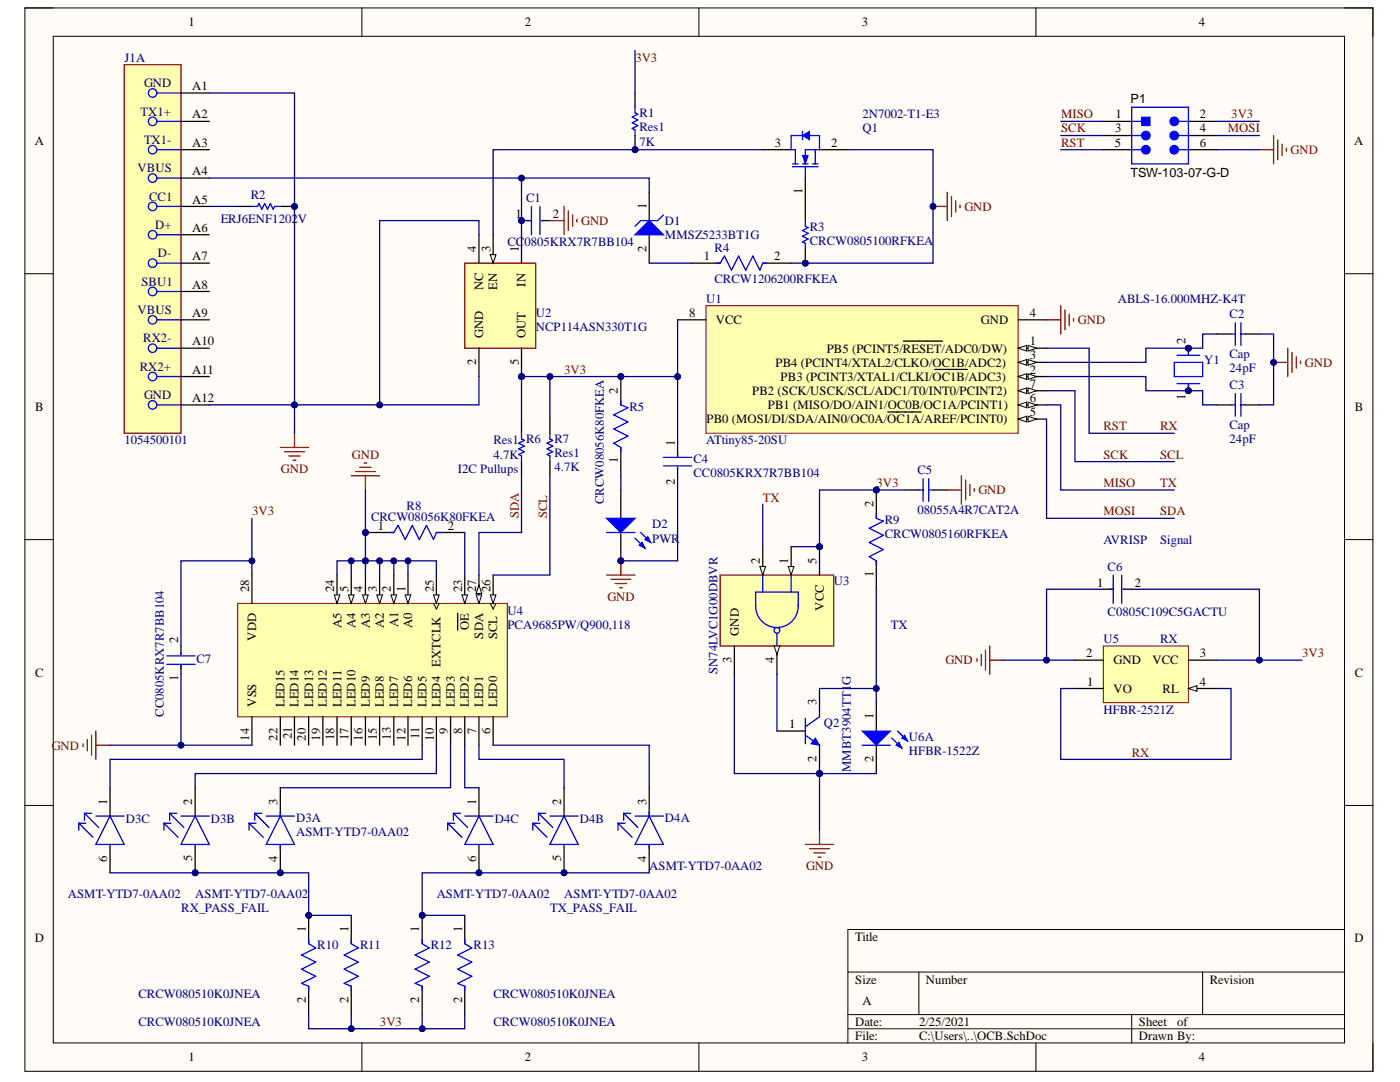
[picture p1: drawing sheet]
<svg xmlns="http://www.w3.org/2000/svg" width="279mm" height="216mm" viewBox="0 0 279 216" stroke-linecap="round" stroke-linejoin="round" font-family="sans-serif">
<defs><g id="words">
<g font-size="2.5">
<text x="37.6" y="5.2">1</text>
<text x="104.7" y="5.2">2</text>
<text x="172" y="5.2">3</text>
<text x="239.2" y="5.2">4</text>
<text x="38.4" y="18">A1</text>
<text x="38.4" y="23.6">A2</text>
<text x="222.7" y="23.6">1</text>
<text x="225.6" y="20.5">P1</text>
<text x="239.5" y="23.6">2</text>
<text x="6.9" y="29">A</text>
<text x="38.4" y="29.3">A3</text>
<text x="154.6" y="29.3">3</text>
<text x="165.8" y="29.3">2</text>
<text x="222.5" y="29.3">5</text>
<text x="222.6" y="26.4">3</text>
<text x="239.5" y="26.4">4</text>
<text x="239.5" y="29.3">6</text>
<text x="270.2" y="29">A</text>
<text x="38.4" y="35">A4</text>
<text x="225.6" y="35.3">TSW-103-07-G-D</text>
<text x="38.4" y="40.6">A5</text>
<text x="129" y="41.7" transform="rotate(-90 129 41.7)">1</text>
<text x="160.2" y="38.8" transform="rotate(-90 160.2 38.8)">1</text>
<text x="38.4" y="46.3">A6</text>
<text x="102.9" y="43.4">1</text>
<text x="110.3" y="43.4">2</text>
<text x="38.4" y="51.9">A7</text>
<text x="95" y="50.2" transform="rotate(-90 95 50.2)">4</text>
<text x="97.9" y="50.2" transform="rotate(-90 97.9 50.2)">3</text>
<text x="103.5" y="50.2" transform="rotate(-90 103.5 50.2)">1</text>
<text x="129" y="50.2" transform="rotate(-90 129 50.2)">2</text>
<text x="140.5" y="51.9">1</text>
<text x="154.5" y="51.9">2</text>
<text x="38.4" y="57.6">A8</text>
<text x="96.4" y="57.9" transform="rotate(-90 96.4 57.9)">NC</text>
<text x="99.2" y="57.8" transform="rotate(-90 99.2 57.8)">EN</text>
<text x="104.9" y="57.2" transform="rotate(-90 104.9 57.2)">IN</text>
<text x="38.4" y="63.3">A9</text>
<text x="137.5" y="63.3">8</text>
<text x="142.9" y="64.7">VCC</text>
<text x="195.8" y="64.7">GND</text>
<text x="205.5" y="63.3">4</text>
<text x="38.4" y="68.9">A10</text>
<text x="96.4" y="67.5" transform="rotate(-90 96.4 67.5)">GND</text>
<text x="104.9" y="67.5" transform="rotate(-90 104.9 67.5)">OUT</text>
<text x="165" y="70.3">PB5 (PCINT5/RESET/ADC0/DW)</text>
<text x="205.5" y="68.9">1</text>
<text x="205.5" y="71.7">3</text>
<text x="236.6" y="68.7" transform="rotate(-90 236.6 68.7)">2</text>
<text x="38.4" y="74.6">A11</text>
<text x="95" y="72.9" transform="rotate(-90 95 72.9)">2</text>
<text x="103.5" y="72.9" transform="rotate(-90 103.5 72.9)">5</text>
<text x="154.8" y="73.1">PB4 (PCINT4/XTAL2/CLKO/OC1B/ADC2)</text>
<text x="155.8" y="76">PB3 (PCINT3/XTAL1/CLKI/OC1B/ADC3)</text>
<text x="205.5" y="74.6">2</text>
<text x="205.5" y="77.4">7</text>
<text x="7" y="82">B</text>
<text x="38.4" y="80.2">A12</text>
<text x="123.3" y="78.5" transform="rotate(-90 123.3 78.5)">2</text>
<text x="150.1" y="78.8">PB2 (SCK/USCK/SCL/ADC1/T0/INT0/PCINT2)</text>
<text x="153.3" y="81.7">PB1 (MISO/DO/AIN1/OC0B/OC1A/PCINT1)</text>
<text x="205.5" y="83">5</text>
<text x="205.5" y="80.2">6</text>
<text x="236.6" y="79.8" transform="rotate(-90 236.6 79.8)">1</text>
<text x="270.4" y="82">B</text>
<text x="134.7" y="89" transform="rotate(-90 134.7 89)">1</text>
<text x="141" y="84.4">PB0 (MOSI/DI/SDA/AIN0/OC0A/OC1A/AREF/PCINT0)</text>
<text x="123.3" y="92.5" transform="rotate(-90 123.3 92.5)">1</text>
<text x="134.7" y="96.7" transform="rotate(-90 134.7 96.7)">2</text>
<text x="174.3" y="101.2" transform="rotate(-90 174.3 101.2)">2</text>
<text x="75.4" y="105.7">1</text>
<text x="89.3" y="105.7">2</text>
<text x="151.6" y="112.5" transform="rotate(-90 151.6 112.5)">2</text>
<text x="157.3" y="112.5" transform="rotate(-90 157.3 112.5)">1</text>
<text x="163" y="112.5" transform="rotate(-90 163 112.5)">5</text>
<text x="49.7" y="118.1" transform="rotate(-90 49.7 118.1)">28</text>
<text x="66.7" y="118.1" transform="rotate(-90 66.7 118.1)">24</text>
<text x="69.6" y="118.1" transform="rotate(-90 69.6 118.1)">5</text>
<text x="72.4" y="118.1" transform="rotate(-90 72.4 118.1)">4</text>
<text x="75.2" y="118.1" transform="rotate(-90 75.2 118.1)">3</text>
<text x="78" y="118.1" transform="rotate(-90 78 118.1)">2</text>
<text x="80.9" y="118.1" transform="rotate(-90 80.9 118.1)">1</text>
<text x="86.6" y="118.1" transform="rotate(-90 86.6 118.1)">25</text>
<text x="92.2" y="118.1" transform="rotate(-90 92.2 118.1)">23</text>
<text x="95" y="118.1" transform="rotate(-90 95 118.1)">27</text>
<text x="97.9" y="118.1" transform="rotate(-90 97.9 118.1)">26</text>
<text x="174.3" y="115.1" transform="rotate(-90 174.3 115.1)">1</text>
<text x="218.9" y="117">1</text>
<text x="226.5" y="117">2</text>
<text x="68.1" y="125.3" transform="rotate(-90 68.1 125.3)">A5</text>
<text x="70.9" y="125.4" transform="rotate(-90 70.9 125.4)">A4</text>
<text x="73.8" y="125.3" transform="rotate(-90 73.8 125.3)">A3</text>
<text x="76.6" y="125.4" transform="rotate(-90 76.6 125.4)">A2</text>
<text x="79.5" y="125.1" transform="rotate(-90 79.5 125.1)">A1</text>
<text x="82.2" y="125.4" transform="rotate(-90 82.2 125.4)">A0</text>
<text x="93.6" y="125.7" transform="rotate(-90 93.6 125.7)">OE</text>
<text x="164.4" y="121.9" transform="rotate(-90 164.4 121.9)">VCC</text>
<text x="35.6" y="128.4" transform="rotate(-90 35.6 128.4)">2</text>
<text x="51.1" y="127.9" transform="rotate(-90 51.1 127.9)">VDD</text>
<text x="96.4" y="127.4" transform="rotate(-90 96.4 127.4)">SDA</text>
<text x="99.2" y="127.6" transform="rotate(-90 99.2 127.6)">SCL</text>
<text x="147.4" y="126.9" transform="rotate(-90 147.4 126.9)">GND</text>
<text x="216.7" y="131.1">2</text>
<text x="239.5" y="131.1">3</text>
<text x="7" y="135">C</text>
<text x="35.6" y="135.8" transform="rotate(-90 35.6 135.8)">1</text>
<text x="87.9" y="133" transform="rotate(-90 87.9 133)">EXTCLK</text>
<text x="146" y="132.2" transform="rotate(-90 146 132.2)">3</text>
<text x="154.5" y="132.3" transform="rotate(-90 154.5 132.3)">4</text>
<text x="217" y="136.8">1</text>
<text x="222.2" y="132.6">GND</text>
<text x="230" y="132.6">VCC</text>
<text x="239.5" y="136.8">4</text>
<text x="270.4" y="135">C</text>
<text x="51.1" y="141" transform="rotate(-90 51.1 141)">VSS</text>
<text x="56.8" y="141" transform="rotate(-90 56.8 141)">LED15</text>
<text x="59.6" y="141" transform="rotate(-90 59.6 141)">LED14</text>
<text x="62.5" y="141" transform="rotate(-90 62.5 141)">LED13</text>
<text x="65.3" y="141" transform="rotate(-90 65.3 141)">LED12</text>
<text x="68.1" y="141" transform="rotate(-90 68.1 141)">LED11</text>
<text x="70.9" y="141" transform="rotate(-90 70.9 141)">LED10</text>
<text x="73.8" y="141" transform="rotate(-90 73.8 141)">LED9</text>
<text x="76.6" y="141" transform="rotate(-90 76.6 141)">LED8</text>
<text x="79.5" y="141" transform="rotate(-90 79.5 141)">LED7</text>
<text x="82.2" y="141" transform="rotate(-90 82.2 141)">LED6</text>
<text x="85.1" y="141" transform="rotate(-90 85.1 141)">LED5</text>
<text x="87.9" y="141" transform="rotate(-90 87.9 141)">LED4</text>
<text x="90.8" y="141" transform="rotate(-90 90.8 141)">LED3</text>
<text x="93.6" y="141" transform="rotate(-90 93.6 141)">LED2</text>
<text x="96.4" y="141" transform="rotate(-90 96.4 141)">LED1</text>
<text x="99.2" y="141" transform="rotate(-90 99.2 141)">LED0</text>
<text x="163" y="140.8" transform="rotate(-90 163 140.8)">3</text>
<text x="174.3" y="143.6" transform="rotate(-90 174.3 143.6)">1</text>
<text x="222.2" y="138.2">VO</text>
<text x="232" y="138.2">RL</text>
<text x="49.7" y="147.8" transform="rotate(-90 49.7 147.8)">14</text>
<text x="55.4" y="147.8" transform="rotate(-90 55.4 147.8)">22</text>
<text x="58.2" y="147.5" transform="rotate(-90 58.2 147.5)">21</text>
<text x="61" y="147.8" transform="rotate(-90 61 147.8)">20</text>
<text x="63.9" y="147.8" transform="rotate(-90 63.9 147.8)">19</text>
<text x="66.7" y="147.7" transform="rotate(-90 66.7 147.7)">18</text>
<text x="69.6" y="147.7" transform="rotate(-90 69.6 147.7)">17</text>
<text x="72.4" y="147.8" transform="rotate(-90 72.4 147.8)">16</text>
<text x="75.2" y="147.7" transform="rotate(-90 75.2 147.7)">15</text>
<text x="78" y="147.6" transform="rotate(-90 78 147.6)">13</text>
<text x="80.9" y="147.8" transform="rotate(-90 80.9 147.8)">12</text>
<text x="83.7" y="147.5" transform="rotate(-90 83.7 147.5)">11</text>
<text x="86.6" y="147.8" transform="rotate(-90 86.6 147.8)">10</text>
<text x="89.3" y="146.4" transform="rotate(-90 89.3 146.4)">9</text>
<text x="92.2" y="146.4" transform="rotate(-90 92.2 146.4)">8</text>
<text x="95" y="146.4" transform="rotate(-90 95 146.4)">7</text>
<text x="97.9" y="146.5" transform="rotate(-90 97.9 146.5)">6</text>
<text x="157.5" y="145.3">1</text>
<text x="163" y="152.1" transform="rotate(-90 163 152.1)">2</text>
<text x="174.3" y="152.1" transform="rotate(-90 174.3 152.1)">2</text>
<text x="21.4" y="160.5" transform="rotate(-90 21.4 160.5)">1</text>
<text x="38.4" y="160.5" transform="rotate(-90 38.4 160.5)">2</text>
<text x="55.4" y="160.5" transform="rotate(-90 55.4 160.5)">3</text>
<text x="95" y="160.5" transform="rotate(-90 95 160.5)">1</text>
<text x="112" y="160.5" transform="rotate(-90 112 160.5)">2</text>
<text x="129" y="160.5" transform="rotate(-90 129 160.5)">3</text>
<text x="21.4" y="171.9" transform="rotate(-90 21.4 171.9)">6</text>
<text x="38.4" y="171.8" transform="rotate(-90 38.4 171.8)">5</text>
<text x="55.4" y="171.9" transform="rotate(-90 55.4 171.9)">4</text>
<text x="95" y="171.9" transform="rotate(-90 95 171.9)">6</text>
<text x="112" y="171.8" transform="rotate(-90 112 171.8)">5</text>
<text x="129" y="171.9" transform="rotate(-90 129 171.9)">4</text>
<text x="6.9" y="188.1">D</text>
<text x="61" y="186" transform="rotate(-90 61 186)">1</text>
<text x="69.6" y="186" transform="rotate(-90 69.6 186)">1</text>
<text x="83.7" y="186" transform="rotate(-90 83.7 186)">1</text>
<text x="92.2" y="186" transform="rotate(-90 92.2 186)">1</text>
<text x="170.7" y="187.7">Title</text>
<text x="270.3" y="188.1">D</text>
<text x="170.7" y="196.3">Size</text>
<text x="184.8" y="196.3">Number</text>
<text x="241.4" y="196.3">Revision</text>
<text x="61" y="200.2" transform="rotate(-90 61 200.2)">2</text>
<text x="69.6" y="200.2" transform="rotate(-90 69.6 200.2)">2</text>
<text x="83.7" y="200.2" transform="rotate(-90 83.7 200.2)">2</text>
<text x="92.2" y="200.2" transform="rotate(-90 92.2 200.2)">2</text>
<text x="172.1" y="200.5">A</text>
<text x="170.7" y="204.7">Date:</text>
<text x="170.7" y="207.6">File:</text>
<text x="183.4" y="204.7">2/25/2021</text>
<text x="183.4" y="207.6">C:\Users\..\OCB.SchDoc</text>
<text x="227.3" y="204.7">Sheet</text>
<text x="227.3" y="207.6">Drawn By:</text>
<text x="234.9" y="204.7">of</text>
<text x="37.6" y="211.8">1</text>
<text x="104.7" y="211.8">2</text>
<text x="172" y="211.8">3</text>
<text x="239.2" y="211.8">4</text>
</g>
<g font-size="2.5" fill="#000080">
<text x="24.9" y="12.3">J1A</text>
<text x="28.7" y="17.4">GND</text>
<text x="28.1" y="23.1">TX1+</text>
<text x="127.6" y="23.4">R1</text>
<text x="172.1" y="23.6">2N7002-T1-E3</text>
<text x="28.7" y="28.7">TX1-</text>
<text x="127.6" y="29">7K</text>
<text x="127.6" y="26.2">Res1</text>
<text x="172.1" y="26.4">Q1</text>
<text x="27.5" y="34.4">VBUS</text>
<text x="29.8" y="40">CC1</text>
<text x="50" y="39.8">R2</text>
<text x="105" y="40.4">C1</text>
<text x="30.9" y="45.7">D+</text>
<text x="44" y="44.6">ERJ6ENF1202V</text>
<text x="132.7" y="44.8">D1</text>
<text x="132.7" y="47.7">MMSZ5233BT1G</text>
<text x="161.6" y="46">R3</text>
<text x="31.5" y="51.3">D-</text>
<text x="101.3" y="49.1">CC0805KRX7R7BB104</text>
<text x="142.6" y="50.2">R4</text>
<text x="161.6" y="48.8">CRCW0805100RFKEA</text>
<text x="28.2" y="57">SBU1</text>
<text x="142.6" y="56.5">CRCW1206200RFKEA</text>
<text x="27.5" y="62.7">VBUS</text>
<text x="106.9" y="63.3">U2</text>
<text x="140.9" y="60.4">U1</text>
<text x="223.1" y="60.4">ABLS-16.000MHZ-K4T</text>
<text x="245.4" y="63.5">C2</text>
<text x="28.6" y="68.3">RX2-</text>
<text x="106.9" y="66">NCP114ASN330T1G</text>
<text x="245.4" y="71.4">Cap</text>
<text x="27.9" y="74">RX2+</text>
<text x="240.3" y="72.6">Y1</text>
<text x="245.4" y="74.3">24pF</text>
<text x="245.4" y="77.7">C3</text>
<text x="28.7" y="79.6">GND</text>
<text x="125.6" y="81.9">R5</text>
<text x="24.9" y="88.7">1054500101</text>
<text x="98.5" y="88.7">Res1 R6</text>
<text x="110.6" y="88.4">R7</text>
<text x="140.9" y="88.7">ATtiny85-20SU</text>
<text x="245.4" y="88.4">24pF</text>
<text x="245.4" y="85.6">Cap</text>
<text x="91.4" y="94.4">I2C Pullups</text>
<text x="98.5" y="91.5">4.7K</text>
<text x="110.6" y="94.1">4.7K</text>
<text x="110.6" y="91.3">Res1</text>
<text x="138.4" y="92.4">C4</text>
<text x="138.4" y="95.3">CC0805KRX7R7BB104</text>
<text x="183.1" y="94.7">C5</text>
<text x="81.1" y="101.8">R8</text>
<text x="120.5" y="100.6" transform="rotate(-90 120.5 100.6)">CRCW08056K80FKEA</text>
<text x="74" y="104">CRCW08056K80FKEA</text>
<text x="130.2" y="105.4">D2</text>
<text x="176.6" y="104.5">R9</text>
<text x="176.6" y="107.4">CRCW0805160RFKEA</text>
<text x="183.1" y="102.6">08055A4R7CAT2A</text>
<text x="130.2" y="108.3">PWR</text>
<text x="220.2" y="108.5">AVRISP</text>
<text x="221" y="113.9">C6</text>
<text x="231.5" y="108.5">Signal</text>
<text x="166.4" y="116.7">U3</text>
<text x="101.3" y="122.7">U4</text>
<text x="101.3" y="125.5">PCA9685PW/Q900,118</text>
<text x="177.8" y="125.5">TX</text>
<text x="221" y="123">C0805C109C5GACTU</text>
<text x="220.2" y="128.4">U5</text>
<text x="231.5" y="128.4">RX</text>
<text x="39.2" y="132.2">C7</text>
<text x="143.2" y="134.5" transform="rotate(-90 143.2 134.5)">SN74LVC1G00DBVR</text>
<text x="169.8" y="136.7" transform="rotate(-90 169.8 136.7)">G</text>
<text x="32.7" y="143.1" transform="rotate(-90 32.7 143.1)">CC0805KRX7R7BB104</text>
<text x="220.2" y="142.5">HFBR-2521Z</text>
<text x="164.4" y="145">Q2</text>
<text x="181.4" y="147.9">U6A</text>
<text x="169.8" y="154" transform="rotate(-90 169.8 154)">MMBT3904TT1</text>
<text x="181.4" y="150.7">HFBR-1522Z</text>
<text x="25.1" y="164.2">D3C</text>
<text x="42.1" y="164.2">D3B</text>
<text x="59.1" y="164">D3A</text>
<text x="59.1" y="166.8">ASMT-YTD7-0AA02</text>
<text x="98.7" y="164.2">D4C</text>
<text x="115.7" y="164.2">D4B</text>
<text x="132.7" y="164">D4A</text>
<text x="129.6" y="173.6">ASMT-YTD7-0AA02</text>
<text x="13.5" y="179.3">ASMT-YTD7-0AA02</text>
<text x="39" y="179.3">ASMT-YTD7-0AA02</text>
<text x="87.2" y="179.3">ASMT-YTD7-0AA02</text>
<text x="112.6" y="179.3">ASMT-YTD7-0AA02</text>
<text x="36.2" y="182.1">RX_PASS_FAIL</text>
<text x="109.8" y="182.1">TX_PASS_FAIL</text>
<text x="63.3" y="189.4">R10</text>
<text x="71.9" y="189.4">R11</text>
<text x="86" y="189.4">R12</text>
<text x="94.5" y="189.4">R13</text>
<text x="27.6" y="199">CRCW080510K0JNEA</text>
<text x="98.5" y="199">CRCW080510K0JNEA</text>
<text x="27.6" y="204.7">CRCW080510K0JNEA</text>
<text x="98.5" y="204.7">CRCW080510K0JNEA</text>
</g>
<g font-size="2.5" fill="#800000">
<text x="126.8" y="12.3">3V3</text>
<text x="211.7" y="23.6">MISO</text>
<text x="245.7" y="23.6">3V3</text>
<text x="211.7" y="26.4">SCK</text>
<text x="211.7" y="29.3">RST</text>
<text x="245.1" y="26.4">MOSI</text>
<text x="257.6" y="30.7">GND</text>
<text x="116" y="44.8">GND</text>
<text x="192.5" y="42.1">GND</text>
<text x="215.1" y="64.7">GND</text>
<text x="112.6" y="74.6">3V3</text>
<text x="260.4" y="73.1">GND</text>
<text x="220.2" y="85.9">RST</text>
<text x="231.5" y="85.9">RX</text>
<text x="56" y="94.4">GND</text>
<text x="70.2" y="91.5">GND</text>
<text x="220.2" y="91.5">SCK</text>
<text x="231.5" y="91.5">SCL</text>
<text x="152.2" y="100.1">TX</text>
<text x="174.9" y="97.2">3V3</text>
<text x="195.3" y="98.6">GND</text>
<text x="220.2" y="97.2">MISO</text>
<text x="231.5" y="97.2">TX</text>
<text x="50.3" y="102.9">3V3</text>
<text x="103.5" y="103.4" transform="rotate(-90 103.5 103.4)">SDA</text>
<text x="109.2" y="103.4" transform="rotate(-90 109.2 103.4)">SCL</text>
<text x="220.2" y="102.9">MOSI</text>
<text x="231.5" y="102.9">SDA</text>
<text x="121.2" y="119.8">GND</text>
<text x="259.8" y="131.1">3V3</text>
<text x="188.7" y="132.6">GND</text>
<text x="10.3" y="149.6">GND</text>
<text x="225.9" y="151">RX</text>
<text x="160.9" y="173.6">GND</text>
<text x="75.8" y="204.7">3V3</text>
</g>
</g></defs>
<path d="M5 1.6h269v212.2h-269z" fill-rule="evenodd" fill="#fffcf8"/>
<path d="M5 1.6h269v212.2h-269z" fill="none" stroke="#000" stroke-width=".2"/>
<path d="M10.6 7.2h257.7v200.9h-257.7z" fill-rule="evenodd" fill="#fffcf8"/>
<g fill="none" stroke="#000" stroke-width=".2">
<path d="M5 1.6h5.6M10.6 7.2h257.7v200.9h-257.7zM72.2 1.6v5.6M139.5 1.6v5.6M206.7 1.6v5.6M268.3 1.6h5.7v5.6M5 54.6h5.6M268.3 54.6h5.7M5 107.7h5.6M268.3 107.7h5.7M5 160.7h5.6M268.3 160.7h5.7"/>
<path d="M169.2 194h99.1M183.4 194v8.5M240 194v8.5M268.3 185.5h-99.1v22.6M72.2 208.1v5.7M139.5 208.1v5.7M169.2 202.5h99.1M169.2 205.3h99.1M206.7 208.1v5.7M225.9 202.5v5.6M274 208.1v5.7"/>
</g>
<path d="M140.9 61h62.3v25.5h-62.3z" fill-rule="evenodd" fill="#ffffb0"/>
<path d="M140.9 61h62.3v25.5h-62.3z" fill="none" stroke="#800000" stroke-width=".2"/>
<path d="M203.2 69.5h5.7" fill="none" stroke="#000" stroke-width=".25"/>
<path d="M203.2 69.5l1.7-.6v1.1z" fill="#f8fcff"/>
<path d="M203.2 69.5l1.7-.6v1.1z" fill="none" stroke="#000" stroke-width=".2"/>
<path d="M205.2 68.9l1.7 .6-1.7 .5z" fill="#f8fcff"/>
<path d="M205.2 68.9l1.7 .6-1.7 .5z" fill="none" stroke="#000" stroke-width=".2"/>
<path d="M180.3 68.1h7.8M203.2 75.1h5.7" fill="none" stroke="#000" stroke-width=".25"/>
<path d="M203.2 75.1l1.7-.5v1.1z" fill="#f8fcff"/>
<path d="M203.2 75.1l1.7-.5v1.1z" fill="none" stroke="#000" stroke-width=".2"/>
<path d="M205.2 74.6l1.7 .5-1.7 .6z" fill="#f8fcff"/>
<path d="M205.2 74.6l1.7 .5-1.7 .6z" fill="none" stroke="#000" stroke-width=".2"/>
<path d="M186.5 73.7h6.6M203.2 72.3h5.7" fill="none" stroke="#000" stroke-width=".25"/>
<path d="M203.2 72.3l1.7-.6v1.2z" fill="#f8fcff"/>
<path d="M203.2 72.3l1.7-.6v1.2z" fill="none" stroke="#000" stroke-width=".2"/>
<path d="M205.2 71.7l1.7 .6-1.7 .6z" fill="#f8fcff"/>
<path d="M205.2 71.7l1.7 .6-1.7 .6z" fill="none" stroke="#000" stroke-width=".2"/>
<path d="M203.2 63.8h5.7M203.2 83.6h5.7" fill="none" stroke="#000" stroke-width=".25"/>
<path d="M203.2 83.6l1.7-.5v1.1z" fill="#f8fcff"/>
<path d="M203.2 83.6l1.7-.5v1.1z" fill="none" stroke="#000" stroke-width=".2"/>
<path d="M205.2 83.1l1.7 .5-1.7 .6z" fill="#f8fcff"/>
<path d="M205.2 83.1l1.7 .5-1.7 .6z" fill="none" stroke="#000" stroke-width=".2"/>
<path d="M177.2 82.2h6.6M203.2 80.8h5.7" fill="none" stroke="#000" stroke-width=".25"/>
<path d="M203.2 80.8l1.7-.6v1.2z" fill="#f8fcff"/>
<path d="M203.2 80.8l1.7-.6v1.2z" fill="none" stroke="#000" stroke-width=".2"/>
<path d="M205.2 80.2l1.7 .6-1.7 .6z" fill="#f8fcff"/>
<path d="M205.2 80.2l1.7 .6-1.7 .6z" fill="none" stroke="#000" stroke-width=".2"/>
<path d="M203.2 78h5.7" fill="none" stroke="#000" stroke-width=".25"/>
<path d="M203.2 78l1.7-.6v1.1z" fill="#f8fcff"/>
<path d="M203.2 78l1.7-.6v1.1z" fill="none" stroke="#000" stroke-width=".2"/>
<path d="M205.2 77.4l1.7 .6-1.7 .5z" fill="#f8fcff"/>
<path d="M205.2 77.4l1.7 .6-1.7 .5z" fill="none" stroke="#000" stroke-width=".2"/>
<path d="M220.2 24.2h5.7M220.2 27h5.7M220.2 29.9h5.7M237.2 24.2h5.6M237.2 27h5.6M237.2 29.9h5.6M135.2 63.8h5.7" fill="none" stroke="#000" stroke-width=".25"/>
<path d="M225.9 27h1.9" fill="none" stroke="#00f" stroke-width=".25"/>
<circle cx="228.7" cy="27" r=".85" fill="#00f"/>
<g fill="none" stroke="#00f" stroke-width=".25">
<path d="M225.9 24.2h1.9"/>
<circle cx="228.7" cy="27" r=".85"/>
</g>
<circle cx="228.7" cy="29.9" r=".85" fill="#00f"/>
<g fill="none" stroke="#00f" stroke-width=".25">
<path d="M225.9 29.9h1.9"/>
<circle cx="228.7" cy="29.9" r=".85"/>
</g>
<circle cx="234.3" cy="29.9" r=".85" fill="#00f"/>
<g fill="none" stroke="#00f" stroke-width=".25">
<path d="M235.2 29.9h2"/>
<circle cx="234.3" cy="29.9" r=".85"/>
</g>
<circle cx="234.3" cy="27" r=".85" fill="#00f"/>
<g fill="none" stroke="#00f" stroke-width=".25">
<path d="M235.2 27h2"/>
<circle cx="234.3" cy="27" r=".85"/>
</g>
<circle cx="234.3" cy="24.2" r=".85" fill="#00f"/>
<g fill="none" stroke="#00f" stroke-width=".25">
<path d="M235.2 24.2h2"/>
<circle cx="234.3" cy="24.2" r=".85"/>
</g>
<path d="M227.8 23.4h1.7v1.7h-1.7z" fill-rule="evenodd" fill="#00f"/>
<path d="M227.8 23.4h1.7v1.7h-1.7z" fill="none" stroke="#00f" stroke-width=".2"/>
<path d="M225.9 21.4h11.3v11.3h-11.3z" fill="none" stroke="#00f" stroke-width=".25"/>
<path d="M24.8 12.9h11.3v73.6h-11.3z" fill-rule="evenodd" fill="#ffffb0"/>
<path d="M24.8 12.9h11.3v73.6h-11.3z" fill="none" stroke="#800000" stroke-width=".25"/>
<g fill="none" stroke="#00f" stroke-width=".25">
<path d="M31.3 18.6h4.8M31.3 24.2h4.8M31.3 29.9h4.8M31.3 35.5h4.8M31.3 41.2h4.8M31.3 46.8h4.8M31.3 52.5h4.8M31.3 58.2h4.8M31.3 63.8h4.8M31.3 69.5h4.8M31.3 75.1h4.8M31.3 80.8h4.8"/>
<circle cx="30.5" cy="18.6" r=".85"/>
<circle cx="30.5" cy="29.9" r=".85"/>
<circle cx="30.5" cy="35.5" r=".85"/>
<circle cx="30.5" cy="24.2" r=".85"/>
<circle cx="30.5" cy="52.5" r=".85"/>
<circle cx="30.5" cy="58.2" r=".85"/>
<circle cx="30.5" cy="41.2" r=".85"/>
<circle cx="30.5" cy="46.8" r=".85"/>
<circle cx="30.5" cy="75.1" r=".85"/>
<circle cx="30.5" cy="69.5" r=".85"/>
<circle cx="30.5" cy="63.8" r=".85"/>
<circle cx="30.5" cy="80.8" r=".85"/>
</g>
<path d="M36.1 18.6h5.7M36.1 24.2h5.7M36.1 29.9h5.7M36.1 35.5h5.7M36.1 41.2h5.7M36.1 46.8h5.7M36.1 52.5h5.7M36.1 58.2h5.7M36.1 63.8h5.7M36.1 69.5h5.7M36.1 75.1h5.7M36.1 80.8h5.7" fill="none" stroke="#000" stroke-width=".25"/>
<path d="M47.4 120.4h53.8v22.6h-53.8z" fill-rule="evenodd" fill="#ffffb0"/>
<path d="M47.4 120.4h53.8v22.6h-53.8z" fill="none" stroke="#800000" stroke-width=".2"/>
<path d="M72.9 114.7v5.7" fill="none" stroke="#000" stroke-width=".25"/>
<path d="M72.4 118.7h1.1l-.6 1.7z" fill="#f8fcff"/>
<path d="M72.4 118.7h1.1l-.6 1.7z" fill="none" stroke="#000" stroke-width=".2"/>
<path d="M70.1 114.7v5.7M50.3 143v5.7M55.9 143v5.7M58.8 143v5.7M61.6 143v5.7M64.4 143v5.7M67.3 143v5.7M70.1 143v5.7M72.9 143v5.7M75.8 143v5.7M78.6 143v5.7" fill="none" stroke="#000" stroke-width=".25"/>
<path d="M69.5 118.7h1.2l-.6 1.7z" fill="#f8fcff"/>
<path d="M69.5 118.7h1.2l-.6 1.7z" fill="none" stroke="#000" stroke-width=".2"/>
<path d="M92.8 114.7v5.7" fill="none" stroke="#000" stroke-width=".25"/>
<path d="M92.2 118.7h1.1l-.5 1.7z" fill="#f8fcff"/>
<path d="M92.2 118.7h1.1l-.5 1.7z" fill="none" stroke="#000" stroke-width=".2"/>
<path d="M67.3 114.7v5.7M91.3 122.4v3.3" fill="none" stroke="#000" stroke-width=".25"/>
<path d="M66.7 118.7h1.1l-.5 1.7z" fill="#f8fcff"/>
<path d="M66.7 118.7h1.1l-.5 1.7z" fill="none" stroke="#000" stroke-width=".2"/>
<path d="M87.1 114.7v5.7" fill="none" stroke="#000" stroke-width=".25"/>
<path d="M86.5 118.7h1.2l-.6 1.7z" fill="#f8fcff"/>
<path d="M86.5 118.7h1.2l-.6 1.7zM86.5 120.4l.6 1.1 .6-1.1" fill="none" stroke="#000" stroke-width=".2"/>
<path d="M98.4 114.7v5.7" fill="none" stroke="#000" stroke-width=".25"/>
<path d="M97.8 118.7h1.2l-.6 1.7z" fill="#f8fcff"/>
<path d="M97.8 118.7h1.2l-.6 1.7zM97.8 120.4l.6 1.1 .6-1.1" fill="none" stroke="#000" stroke-width=".2"/>
<path d="M95.6 114.7v5.7" fill="none" stroke="#000" stroke-width=".25"/>
<path d="M95 118.7h1.1l-.5 1.7z" fill="#f8fcff"/>
<path d="M95 118.7h1.1l-.5 1.7z" fill="none" stroke="#000" stroke-width=".2"/>
<path d="M95.6 116.7l.5 1.7h-1.1z" fill="#f8fcff"/>
<path d="M95.6 116.7l.5 1.7h-1.1z" fill="none" stroke="#000" stroke-width=".2"/>
<path d="M50.3 114.7v5.7M81.4 114.7v5.7" fill="none" stroke="#000" stroke-width=".25"/>
<path d="M80.9 118.7h1.1l-.6 1.7z" fill="#f8fcff"/>
<path d="M80.9 118.7h1.1l-.6 1.7z" fill="none" stroke="#000" stroke-width=".2"/>
<path d="M78.6 114.7v5.7" fill="none" stroke="#000" stroke-width=".25"/>
<path d="M78 118.7h1.2l-.6 1.7z" fill="#f8fcff"/>
<path d="M78 118.7h1.2l-.6 1.7z" fill="none" stroke="#000" stroke-width=".2"/>
<path d="M75.8 114.7v5.7" fill="none" stroke="#000" stroke-width=".25"/>
<path d="M75.2 118.7h1.1l-.5 1.7z" fill="#f8fcff"/>
<path d="M75.2 118.7h1.1l-.5 1.7z" fill="none" stroke="#000" stroke-width=".2"/>
<path d="M81.4 143v5.7M84.3 143v5.7M87.1 143v5.7M89.9 143v5.7M92.8 143v5.7M95.6 143v5.7M98.4 143v5.7" fill="none" stroke="#000" stroke-width=".25"/>
<circle cx="55.9" cy="174.2" r=".56" fill="#000080"/>
<circle cx="55.9" cy="174.2" r=".56" fill="none" stroke="#000080" stroke-width=".2"/>
<path d="M55.9 168.5v5.7" fill="none" stroke="#000" stroke-width=".25"/>
<circle cx="55.9" cy="174.2" r=".56" fill="#000080"/>
<circle cx="55.9" cy="174.2" r=".56" fill="none" stroke="#000080" stroke-width=".2"/>
<path d="M55.9 157.2v5.6" fill="none" stroke="#000" stroke-width=".25"/>
<path d="M49.7 164.3l2.8 2.8M49.7 164.3v1.4M49.7 164.3h1.4M50.8 162.3l2.9 2.8M50.8 162.3v1.4M50.8 162.3h1.5M53.1 162.8h5.7M55.9 162.8l2.9 5.7h-5.7zM55.9 162v.8M55.9 168.5v.8" fill="none" stroke="#00f" stroke-width=".25"/>
<circle cx="39" cy="174.2" r=".56" fill="#000080"/>
<circle cx="39" cy="174.2" r=".56" fill="none" stroke="#000080" stroke-width=".2"/>
<path d="M32.7 164.3l2.9 2.8M32.7 164.3v1.4M32.7 164.3h1.4M33.8 162.3l2.9 2.8M33.8 162.3v1.4M33.8 162.3h1.5M36.1 162.8h5.7M38.9 162.8l2.9 5.7h-5.7z" fill="none" stroke="#00f" stroke-width=".25"/>
<path d="M38.9 168.5v5.7" fill="none" stroke="#000" stroke-width=".25"/>
<circle cx="39" cy="174.2" r=".56" fill="#000080"/>
<circle cx="39" cy="174.2" r=".56" fill="none" stroke="#000080" stroke-width=".2"/>
<path d="M22 157.2v5.6M38.9 157.2v5.6M129.6 157.2v5.6M22 168.5v5.7M129.6 168.5v5.7" fill="none" stroke="#000" stroke-width=".25"/>
<g fill="none" stroke="#00f" stroke-width=".25">
<path d="M15.7 164.3l2.9 2.8M15.7 164.3v1.4M15.7 164.3h1.4M16.9 162.3l2.8 2.8M16.9 162.3v1.4M16.9 162.3h1.4M19.1 162.8h5.7M22 162.8l2.8 5.7h-5.7zM123.3 164.3h1.5M123.3 164.3l2.9 2.8M123.3 164.3v1.4M124.5 162.3h1.4"/>
<path d="M124.5 162.3l2.8 2.8M124.5 162.3v1.4M126.7 162.8h5.7M129.6 162.8l2.8 5.7h-5.7zM129.6 162v.8M129.6 168.5v.8"/>
</g>
<circle cx="112.6" cy="174.2" r=".56" fill="#000080"/>
<circle cx="112.6" cy="174.2" r=".56" fill="none" stroke="#000080" stroke-width=".2"/>
<path d="M106.3 164.3l2.9 2.8M106.3 164.3v1.4M106.3 164.3h1.5M107.5 162.3l2.8 2.8M107.5 162.3v1.4M107.5 162.3h1.4M109.7 162.8h5.7M112.6 162.8l2.8 5.7h-5.7z" fill="none" stroke="#00f" stroke-width=".25"/>
<path d="M112.6 168.5v5.7" fill="none" stroke="#000" stroke-width=".25"/>
<circle cx="112.6" cy="174.2" r=".56" fill="#000080"/>
<circle cx="112.6" cy="174.2" r=".56" fill="none" stroke="#000080" stroke-width=".2"/>
<path d="M112.6 157.2v5.6" fill="none" stroke="#000" stroke-width=".25"/>
<circle cx="95.6" cy="174.2" r=".56" fill="#000080"/>
<circle cx="95.6" cy="174.2" r=".56" fill="none" stroke="#000080" stroke-width=".2"/>
<path d="M89.4 164.3l2.8 2.8M89.4 164.3v1.4M89.4 164.3h1.4M90.5 162.3l2.8 2.8M90.5 162.3v1.4M90.5 162.3h1.4M92.8 162.8h5.6M95.6 162.8l2.8 5.7h-5.6z" fill="none" stroke="#00f" stroke-width=".25"/>
<path d="M95.6 168.5v5.7" fill="none" stroke="#000" stroke-width=".25"/>
<circle cx="95.6" cy="174.2" r=".56" fill="#000080"/>
<circle cx="95.6" cy="174.2" r=".56" fill="none" stroke="#000080" stroke-width=".2"/>
<path d="M95.6 157.2v5.6" fill="none" stroke="#000" stroke-width=".25"/>
<circle cx="104.1" cy="75.1" r=".57" fill="#000080"/>
<circle cx="104.1" cy="75.1" r=".57" fill="none" stroke="#000080" stroke-width=".2"/>
<path d="M92.8 52.5h14.1v17h-14.1z" fill-rule="evenodd" fill="#ffffb0"/>
<path d="M92.8 52.5h14.1v17h-14.1z" fill="none" stroke="#800000" stroke-width=".25"/>
<path d="M98.4 46.8v5.7" fill="none" stroke="#000" stroke-width=".25"/>
<path d="M97.8 50.8h1.2l-.6 1.7z" fill="#f8fcff"/>
<path d="M97.8 50.8h1.2l-.6 1.7z" fill="none" stroke="#000" stroke-width=".2"/>
<path d="M95.6 46.8v5.7M104.1 46.8v5.7M95.6 69.5v5.6M104.1 69.5v5.6" fill="none" stroke="#000" stroke-width=".25"/>
<circle cx="104.1" cy="75.1" r=".57" fill="#000080"/>
<circle cx="104.1" cy="75.1" r=".57" fill="none" stroke="#000080" stroke-width=".2"/>
<circle cx="237.2" cy="78" r=".57" fill="#000080"/>
<circle cx="237.2" cy="78" r=".57" fill="none" stroke="#000080" stroke-width=".2"/>
<circle cx="237.2" cy="69.5" r=".57" fill="#000080"/>
<circle cx="237.2" cy="69.5" r=".57" fill="none" stroke="#000080" stroke-width=".2"/>
<path d="M237.2 76.6v1.4" fill="none" stroke="#000" stroke-width=".25"/>
<circle cx="237.2" cy="78" r=".57" fill="#000080"/>
<circle cx="237.2" cy="78" r=".57" fill="none" stroke="#000080" stroke-width=".2"/>
<path d="M237.2 69.5v1.4" fill="none" stroke="#000" stroke-width=".25"/>
<circle cx="237.2" cy="69.5" r=".57" fill="#000080"/>
<circle cx="237.2" cy="69.5" r=".57" fill="none" stroke="#000080" stroke-width=".2"/>
<g fill="none" stroke="#00f" stroke-width=".25">
<path d="M234.3 72.3h5.7v2.8h-5.7zM234.9 76.6h4.5M234.9 70.9h4.5M237.2 70.6v.3M237.2 76.6v.5M245.7 66.6h.8M246.5 64.4v4.5M246.5 78.5v4.6M247.7 64.4v4.5M247.7 78.5v4.6M247.7 66.6h.8M245.7 80.8h.8"/>
<path d="M247.7 80.8h.8"/>
</g>
<path d="M242.8 66.6h2.9M248.5 66.6h2.8M242.8 80.8h2.9M248.5 80.8h2.8" fill="none" stroke="#000" stroke-width=".25"/>
<path d="M254.2 72.3h2.8M257 69.5v5.6M257.8 70.3v4M258.7 71.2v2.2M259.5 72v.6" fill="none" stroke="#800000" stroke-width=".25"/>
<circle cx="254.2" cy="72.3" r=".57" fill="#000080"/>
<circle cx="254.2" cy="72.3" r=".57" fill="none" stroke="#000080" stroke-width=".2"/>
<path d="M104.1 83.6v2.9M104.1 92.1v2.8M109.7 83.6v2.9M109.7 92.1v2.8" fill="none" stroke="#000" stroke-width=".25"/>
<path d="M104.1 86.5v1.1l.5 .3-1.1 .5 1.1 .6-1.1 .6 1.1 .5-1.1 .6 .6 .3v1.1M109.7 86.5v1.1l.6 .3-1.1 .5 1.1 .6-1.1 .6 1.1 .5-1.1 .6 .5 .3v1.1" fill="none" stroke="#00f" stroke-width=".25"/>
<path d="M55.9 89.3h5.7M56.8 90.1h4M57.6 91h2.3M58.5 91.8h.6M58.8 86.5v2.8" fill="none" stroke="#800000" stroke-width=".25"/>
<circle cx="123.9" cy="111.9" r=".57" fill="#000080"/>
<circle cx="123.9" cy="111.9" r=".57" fill="none" stroke="#000080" stroke-width=".2"/>
<path d="M123.9 97.8v5.6M123.9 106.3v5.6" fill="none" stroke="#000" stroke-width=".25"/>
<circle cx="123.9" cy="111.9" r=".57" fill="#000080"/>
<circle cx="123.9" cy="111.9" r=".57" fill="none" stroke="#000080" stroke-width=".2"/>
<path d="M121.1 103.4h5.6l-2.8 2.9z" fill="#00f"/>
<path d="M121.1 103.4h5.6l-2.8 2.9zM126.7 107.4l2 2M127.9 106.3l1.9 1.9" fill="none" stroke="#00f" stroke-width=".25"/>
<path d="M127.6 108.8l.5-.6 .6 1.2z" fill="#00f"/>
<path d="M127.6 108.8l.5-.6 .6 1.2z" fill="none" stroke="#00f" stroke-width=".25"/>
<path d="M128.7 107.7l.6-.6 .5 1.1z" fill="#00f"/>
<path d="M121.1 106.3h5.6M128.7 107.7l.6-.6 .5 1.1z" fill="none" stroke="#00f" stroke-width=".25"/>
<path d="M121.1 114.7h5.6M121.9 115.6h4M122.8 116.4h2.2M123.6 117.3h.6M123.9 111.9v2.8" fill="none" stroke="#800000" stroke-width=".25"/>
<circle cx="123.9" cy="111.9" r=".57" fill="#000080"/>
<circle cx="123.9" cy="111.9" r=".57" fill="none" stroke="#000080" stroke-width=".2"/>
<circle cx="126.7" cy="29.9" r=".57" fill="#000080"/>
<circle cx="126.7" cy="29.9" r=".57" fill="none" stroke="#000080" stroke-width=".2"/>
<path d="M126.7 27v2.9" fill="none" stroke="#000" stroke-width=".25"/>
<circle cx="126.7" cy="29.9" r=".57" fill="#000080"/>
<circle cx="126.7" cy="29.9" r=".57" fill="none" stroke="#000080" stroke-width=".2"/>
<path d="M126.7 18.6v2.8" fill="none" stroke="#000" stroke-width=".25"/>
<path d="M126.7 21.4v1.1l.6 .3-1.1 .6 1.1 .5-1.1 .6 1.1 .6-1.1 .5 .5 .3v1.1" fill="none" stroke="#00f" stroke-width=".25"/>
<path d="M189 38.4v5.6M189.9 39.2v4M186.2 41.2h2.8M190.7 40.1v2.2M191.6 40.9v.6" fill="none" stroke="#800000" stroke-width=".25"/>
<circle cx="186.2" cy="41.2" r=".57" fill="#000080"/>
<circle cx="186.2" cy="41.2" r=".57" fill="none" stroke="#000080" stroke-width=".2"/>
<path d="M152.2 29.9h5.7M160.7 35.5v5.7M163.5 29.9h5.7" fill="none" stroke="#000" stroke-width=".25"/>
<path d="M158.2 33.3h5.1M158.2 32.7h1.1M158.7 29.9v2.8M160.1 32.7h1.2M160.7 33.3v2.2M162.1 32.7h1.2M162.7 29.9v2.8M163.5 29.9h-2.8v2.8" fill="none" stroke="#00f" stroke-width=".25"/>
<path d="M160.1 31h1.2l-.6 1.7z" fill="#00f"/>
<path d="M160.1 31h1.2l-.6 1.7z" fill="none" stroke="#00f" stroke-width=".2"/>
<path d="M160.1 27h-2.2v2.9h.8M161.6 27h1.9v2.9" fill="none" stroke="#00f" stroke-width=".25"/>
<path d="M160.1 27l1.5-.8v1.7z" fill="#00f"/>
<path d="M160.1 27l1.5-.8v1.7z" fill="none" stroke="#00f" stroke-width=".2"/>
<path d="M160.1 26.2v1.7" fill="none" stroke="#00f" stroke-width=".25"/>
<path d="M129.6 38.4v5.6M129.6 46.8v5.7" fill="none" stroke="#000" stroke-width=".25"/>
<path d="M126.7 46.8l2.9-2.8 2.8 2.8z" fill="#00f"/>
<path d="M126.7 46.8l2.9-2.8 2.8 2.8zM132.4 42.9l-1.1 1.1h-3.4l-1.2 1.2" fill="none" stroke="#00f" stroke-width=".25"/>
<circle cx="160.7" cy="52.5" r=".57" fill="#000080"/>
<circle cx="160.7" cy="52.5" r=".57" fill="none" stroke="#000080" stroke-width=".2"/>
<path d="M160.7 41.2v2.8M160.7 49.7v2.8" fill="none" stroke="#000" stroke-width=".25"/>
<circle cx="160.7" cy="52.5" r=".57" fill="#000080"/>
<circle cx="160.7" cy="52.5" r=".57" fill="none" stroke="#000080" stroke-width=".2"/>
<path d="M142.9 52.5h.8l.9-1.4 1.4 2.8 1.4-2.8 1.4 2.8 1.4-2.8 1.5 2.8 .5-1.4h.9M160.7 44v1.2l.6 .2-1.2 .6 1.2 .6-1.2 .5 1.2 .6-1.2 .6 .6 .2v1.2" fill="none" stroke="#00f" stroke-width=".25"/>
<path d="M138.1 52.5h5.6M152.2 52.5h5.7" fill="none" stroke="#000" stroke-width=".25"/>
<circle cx="58.8" cy="41.2" r=".56" fill="#000080"/>
<circle cx="58.8" cy="41.2" r=".56" fill="none" stroke="#000080" stroke-width=".2"/>
<path d="M55.9 41.2h2.9" fill="none" stroke="#000" stroke-width=".25"/>
<circle cx="58.8" cy="41.2" r=".56" fill="#000080"/>
<circle cx="58.8" cy="41.2" r=".56" fill="none" stroke="#000080" stroke-width=".2"/>
<path d="M47.4 41.2h2.9" fill="none" stroke="#000" stroke-width=".25"/>
<path d="M50.3 41.2h1.1l.3-.6 .6 1.2 .5-1.2 .6 1.2 .6-1.2 .5 1.2 .3-.6h1.1" fill="none" stroke="#00f" stroke-width=".25"/>
<g fill="none" stroke="#800000" stroke-width=".25">
<path d="M251.3 29.9h2.9M254.2 27v5.7M255 27.9v4M255.9 28.7v2.3M256.7 29.6v.6M208.9 63.8h2.8M211.7 61v5.6M212.5 61.8v4M213.4 62.7v2.3M214.2 63.5v.6M70.1 94.9h5.7M70.9 94.1h4"/>
<path d="M71.8 93.2h2.3M72.6 92.4h.6M72.9 94.9v2.9"/>
</g>
<circle cx="84.3" cy="182.6" r=".56" fill="#000080"/>
<circle cx="84.3" cy="182.6" r=".56" fill="none" stroke="#000080" stroke-width=".2"/>
<path d="M84.3 182.6v5.7" fill="none" stroke="#000" stroke-width=".25"/>
<circle cx="84.3" cy="182.6" r=".56" fill="#000080"/>
<circle cx="84.3" cy="182.6" r=".56" fill="none" stroke="#000080" stroke-width=".2"/>
<path d="M70.1 182.6v5.7M70.1 196.8v5.7M84.3 196.8v5.7M92.8 182.6v5.7M92.8 196.8v5.7" fill="none" stroke="#000" stroke-width=".25"/>
<path d="M70.1 187.5v.8l1.4 .8-2.8 1.5 2.8 1.4-2.8 1.4 2.8 1.4-2.8 1.4 1.4 .6v.8M84.3 187.5v.8l1.4 .8-2.9 1.5 2.9 1.4-2.9 1.4 2.9 1.4-2.9 1.4 1.5 .6v.8M92.8 187.5v.8l1.4 .8-2.9 1.5 2.9 1.4-2.9 1.4 2.9 1.4-2.9 1.4 1.5 .6v.8" fill="none" stroke="#00f" stroke-width=".25"/>
<circle cx="61.6" cy="182.6" r=".56" fill="#000080"/>
<circle cx="61.6" cy="182.6" r=".56" fill="none" stroke="#000080" stroke-width=".2"/>
<path d="M61.6 182.6v5.7" fill="none" stroke="#000" stroke-width=".25"/>
<circle cx="61.6" cy="182.6" r=".56" fill="#000080"/>
<circle cx="61.6" cy="182.6" r=".56" fill="none" stroke="#000080" stroke-width=".2"/>
<path d="M135.2 89.3v2M135.2 93.2v1.7M36.1 128.9v1.7M36.1 132.6v1.9M61.6 196.8v5.7" fill="none" stroke="#000" stroke-width=".25"/>
<path d="M132.4 91.3h5.7M132.4 93h5.7M135.2 90.4v.9M135.2 93.2v.3M33.3 132.6h5.6M33.3 130.9h5.6M36.1 130.3v.3M36.1 132.6v.8M61.6 187.5v.8l1.4 .8-2.8 1.5 2.8 1.4-2.8 1.4 2.8 1.4-2.8 1.4 1.4 .6v.8" fill="none" stroke="#00f" stroke-width=".25"/>
<path d="M16.6 148.4v.6M17.4 147.6v2.2M18.3 146.7v4M19.1 145.9v5.6M19.1 148.7h2.9" fill="none" stroke="#800000" stroke-width=".25"/>
<circle cx="72.9" cy="106.3" r=".57" fill="#000080"/>
<circle cx="72.9" cy="106.3" r=".57" fill="none" stroke="#000080" stroke-width=".2"/>
<path d="M72.9 106.3h5.7" fill="none" stroke="#000" stroke-width=".25"/>
<circle cx="72.9" cy="106.3" r=".57" fill="#000080"/>
<circle cx="72.9" cy="106.3" r=".57" fill="none" stroke="#000080" stroke-width=".2"/>
<path d="M87.1 106.3h5.7" fill="none" stroke="#000" stroke-width=".25"/>
<path d="M77.7 106.3h.9l.8-1.5 1.5 2.9 1.4-2.9 1.4 2.9 1.4-2.9 1.4 2.9 .6-1.4h.8" fill="none" stroke="#00f" stroke-width=".25"/>
<circle cx="123.9" cy="75.1" r=".57" fill="#000080"/>
<circle cx="123.9" cy="75.1" r=".57" fill="none" stroke="#000080" stroke-width=".2"/>
<path d="M123.9 75.1v5.7M123.9 89.3v5.6" fill="none" stroke="#000" stroke-width=".25"/>
<circle cx="123.9" cy="75.1" r=".57" fill="#000080"/>
<circle cx="123.9" cy="75.1" r=".57" fill="none" stroke="#000080" stroke-width=".2"/>
<path d="M123.9 79.9v.9l1.4 .6-2.8 1.4 2.8 1.4-2.8 1.4 2.8 1.4-2.8 1.4 1.4 .9v.8" fill="none" stroke="#00f" stroke-width=".25"/>
<circle cx="104.1" cy="44" r=".57" fill="#000080"/>
<circle cx="104.1" cy="44" r=".57" fill="none" stroke="#000080" stroke-width=".2"/>
<path d="M104.1 44h2" fill="none" stroke="#000" stroke-width=".25"/>
<circle cx="104.1" cy="44" r=".57" fill="#000080"/>
<circle cx="104.1" cy="44" r=".57" fill="none" stroke="#000080" stroke-width=".2"/>
<path d="M108 44h1.7" fill="none" stroke="#000" stroke-width=".25"/>
<path d="M105.2 44h.9M106.1 41.2v5.6M107.8 41.2v5.6M108 44h.3" fill="none" stroke="#00f" stroke-width=".25"/>
<path d="M109.7 44h2.9M112.6 41.2v5.6M113.4 42v4M114.3 42.9v2.3M115.1 43.7v.6" fill="none" stroke="#800000" stroke-width=".25"/>
<path d="M220.2 128.9h17v11.3h-17z" fill-rule="evenodd" fill="#ffffb0"/>
<path d="M220.2 128.9h17v11.3h-17z" fill="none" stroke="#800000" stroke-width=".2"/>
<path d="M214.5 137.4h5.7M214.5 131.7h5.7M237.2 137.4h5.6M237.2 131.7h5.6" fill="none" stroke="#000" stroke-width=".25"/>
<path d="M237.2 137.4l1.7-.6v1.1z" fill="#f8fcff"/>
<path d="M237.2 137.4l1.7-.6v1.1z" fill="none" stroke="#000" stroke-width=".2"/>
<path d="M174.9 140.2v5.7M174.9 148.7v5.7" fill="none" stroke="#000" stroke-width=".25"/>
<path d="M172.1 148.7h5.6" fill="none" stroke="#00f" stroke-width=".25"/>
<path d="M172.1 145.9h5.6l-2.8 2.8z" fill="#00f"/>
<path d="M172.1 145.9h5.6l-2.8 2.8z" fill="none" stroke="#00f" stroke-width=".2"/>
<path d="M178 147.3l2 2" fill="none" stroke="#00f" stroke-width=".25"/>
<path d="M179.4 148.1l.6 1.2-1.2-.6z" fill="#00f"/>
<path d="M179.1 145.9l2 1.9M179.4 148.1l.6 1.2-1.2-.6z" fill="none" stroke="#00f" stroke-width=".25"/>
<path d="M180 147.3l.5-.6 .6 1.1z" fill="#00f"/>
<path d="M180 147.3l.5-.6 .6 1.1z" fill="none" stroke="#00f" stroke-width=".25"/>
<circle cx="174.9" cy="97.8" r=".57" fill="#000080"/>
<circle cx="174.9" cy="97.8" r=".57" fill="none" stroke="#000080" stroke-width=".2"/>
<path d="M174.9 97.8v5.6M174.9 111.9v5.7" fill="none" stroke="#000" stroke-width=".25"/>
<circle cx="174.9" cy="97.8" r=".57" fill="#000080"/>
<circle cx="174.9" cy="97.8" r=".57" fill="none" stroke="#000080" stroke-width=".2"/>
<path d="M174.9 102.6v.8l1.4 .6-2.8 1.4 2.8 1.4-2.8 1.4 2.8 1.5-2.8 1.4 1.4 .8v.9" fill="none" stroke="#00f" stroke-width=".25"/>
<circle cx="174.9" cy="97.8" r=".57" fill="#000080"/>
<circle cx="174.9" cy="97.8" r=".57" fill="none" stroke="#000080" stroke-width=".2"/>
<path d="M180.5 97.8h2.9M186.2 97.8h2.8" fill="none" stroke="#000" stroke-width=".25"/>
<path d="M183.4 97.8h.8M184.2 95.5v4.5M185.4 95.5v4.5M185.4 97.8h.8" fill="none" stroke="#00f" stroke-width=".25"/>
<circle cx="163.5" cy="109.1" r=".57" fill="#000080"/>
<circle cx="163.5" cy="109.1" r=".57" fill="none" stroke="#000080" stroke-width=".2"/>
<path d="M143.7 114.7h22.7v14.2h-22.7z" fill-rule="evenodd" fill="#ffffb0"/>
<path d="M143.7 114.7h22.7v14.2h-22.7z" fill="none" stroke="#800000" stroke-width=".25"/>
<g fill="none" stroke="#00f" stroke-width=".25">
<path d="M152.2 114.7v3.4M157.9 114.7v3.4M150.8 121v-2.9h8.5v2.9M150.8 120.7a4.2 4.2 0 0 0 4.3 4.5 4.2 4.2 0 0 0 4.2-4.5M155.1 126.3v2.6"/>
<circle cx="155.1" cy="125.8" r=".57"/>
</g>
<path d="M157.9 109.1v5.6" fill="none" stroke="#000" stroke-width=".25"/>
<path d="M157.3 113h1.2l-.6 1.7z" fill="#f8fcff"/>
<path d="M157.3 113h1.2l-.6 1.7z" fill="none" stroke="#000" stroke-width=".2"/>
<path d="M152.2 109.1v5.6" fill="none" stroke="#000" stroke-width=".25"/>
<path d="M151.7 113h1.1l-.6 1.7z" fill="#f8fcff"/>
<path d="M151.7 113h1.1l-.6 1.7z" fill="none" stroke="#000" stroke-width=".2"/>
<path d="M155.1 128.9v5.6" fill="none" stroke="#000" stroke-width=".25"/>
<path d="M154.5 128.9h1.1l-.5 1.7z" fill="#f8fcff"/>
<path d="M154.5 128.9h1.1l-.5 1.7z" fill="none" stroke="#000" stroke-width=".2"/>
<path d="M163.5 109.1v5.6M146.6 128.9v5.6" fill="none" stroke="#000" stroke-width=".25"/>
<circle cx="163.5" cy="109.1" r=".57" fill="#000080"/>
<circle cx="163.5" cy="109.1" r=".57" fill="none" stroke="#000080" stroke-width=".2"/>
<path d="M189 97.8h2.9M191.9 94.9v5.7M192.7 95.8v4M193.6 96.6v2.3M194.4 97.5v.6" fill="none" stroke="#800000" stroke-width=".25"/>
<circle cx="163.5" cy="154.4" r=".57" fill="#000080"/>
<circle cx="163.5" cy="154.4" r=".57" fill="none" stroke="#000080" stroke-width=".2"/>
<path d="M155.1 145.9h5.6M163.5 148.7v5.7" fill="none" stroke="#000" stroke-width=".25"/>
<circle cx="163.5" cy="154.4" r=".57" fill="#000080"/>
<circle cx="163.5" cy="154.4" r=".57" fill="none" stroke="#000080" stroke-width=".2"/>
<path d="M163.5 137.4v5.6" fill="none" stroke="#000" stroke-width=".25"/>
<path d="M160.7 146.7l2.8 2M160.7 143.3v5.1M163.5 143l-2.8 2" fill="none" stroke="#00f" stroke-width=".25"/>
<path d="M162.7 147.3l.8 1.4-1.7-.3z" fill="#00f"/>
<path d="M162.7 147.3l.8 1.4-1.7-.3z" fill="none" stroke="#00f" stroke-width=".2"/>
<path d="M195 131.4v.6M195.8 130.6v2.3M196.7 129.7v4M197.5 128.9v5.7M197.5 131.7h2.9M160.7 168.5h5.7M161.6 169.3h3.9M162.4 170.2h2.3M163.3 171h.5M163.5 165.7v2.8" fill="none" stroke="#800000" stroke-width=".25"/>
<path d="M220.2 117.6h2M224.2 117.6h1.7" fill="none" stroke="#000" stroke-width=".25"/>
<path d="M221.3 117.6h.9M222.2 114.7v5.7M223.9 114.7v5.7M224.2 117.6h.2" fill="none" stroke="#00f" stroke-width=".25"/>
<path d="M251.3 66.6h2.9v14.2h-2.9" fill="none" stroke="#000080" stroke-width=".25"/>
<circle cx="254.2" cy="72.3" r=".57" fill="#000080"/>
<circle cx="254.2" cy="72.3" r=".57" fill="none" stroke="#000080" stroke-width=".2"/>
<path d="M95.6 75.1v5.7h-36.8" fill="none" stroke="#000080" stroke-width=".25"/>
<circle cx="75.8" cy="80.8" r=".57" fill="#000080"/>
<circle cx="75.8" cy="80.8" r=".57" fill="none" stroke="#000080" stroke-width=".2"/>
<circle cx="58.8" cy="80.8" r=".57" fill="#000080"/>
<circle cx="58.8" cy="80.8" r=".57" fill="none" stroke="#000080" stroke-width=".2"/>
<path d="M95.6 46.8v-2.8h-19.8v36.8" fill="none" stroke="#000080" stroke-width=".25"/>
<circle cx="75.8" cy="80.8" r=".57" fill="#000080"/>
<circle cx="75.8" cy="80.8" r=".57" fill="none" stroke="#000080" stroke-width=".2"/>
<path d="M126.7 10.1v8.5M104.1 75.1v8.5M109.7 94.9v19.8h-11.3" fill="none" stroke="#000080" stroke-width=".25"/>
<circle cx="104.1" cy="75.1" r=".57" fill="#000080"/>
<circle cx="104.1" cy="75.1" r=".57" fill="none" stroke="#000080" stroke-width=".2"/>
<path d="M169.2 29.9h17v22.6h-28.3" fill="none" stroke="#000080" stroke-width=".25"/>
<circle cx="160.7" cy="52.5" r=".57" fill="#000080"/>
<circle cx="160.7" cy="52.5" r=".57" fill="none" stroke="#000080" stroke-width=".2"/>
<circle cx="186.2" cy="41.2" r=".57" fill="#000080"/>
<circle cx="186.2" cy="41.2" r=".57" fill="none" stroke="#000080" stroke-width=".2"/>
<path d="M129.6 52.5h8.5M109.7 75.1v8.5" fill="none" stroke="#000080" stroke-width=".25"/>
<circle cx="109.7" cy="75.1" r=".57" fill="#000080"/>
<circle cx="109.7" cy="75.1" r=".57" fill="none" stroke="#000080" stroke-width=".2"/>
<path d="M104.1 35.5v11.3" fill="none" stroke="#000080" stroke-width=".25"/>
<circle cx="104.1" cy="35.5" r=".57" fill="#000080"/>
<circle cx="104.1" cy="35.5" r=".57" fill="none" stroke="#000080" stroke-width=".2"/>
<circle cx="104.1" cy="44" r=".57" fill="#000080"/>
<circle cx="104.1" cy="44" r=".57" fill="none" stroke="#000080" stroke-width=".2"/>
<path d="M41.8 80.8h17v5.7" fill="none" stroke="#000080" stroke-width=".25"/>
<circle cx="58.8" cy="80.8" r=".57" fill="#000080"/>
<circle cx="58.8" cy="80.8" r=".57" fill="none" stroke="#000080" stroke-width=".2"/>
<path d="M41.8 35.5h87.8v2.9M41.8 41.2h5.6" fill="none" stroke="#000080" stroke-width=".25"/>
<circle cx="104.1" cy="35.5" r=".57" fill="#000080"/>
<circle cx="104.1" cy="35.5" r=".57" fill="none" stroke="#000080" stroke-width=".2"/>
<path d="M41.8 18.6h17v62.2" fill="none" stroke="#000080" stroke-width=".25"/>
<circle cx="58.8" cy="41.2" r=".56" fill="#000080"/>
<circle cx="58.8" cy="41.2" r=".56" fill="none" stroke="#000080" stroke-width=".2"/>
<circle cx="58.8" cy="80.8" r=".57" fill="#000080"/>
<circle cx="58.8" cy="80.8" r=".57" fill="none" stroke="#000080" stroke-width=".2"/>
<path d="M152.2 29.9h-53.8v16.9" fill="none" stroke="#000080" stroke-width=".25"/>
<circle cx="126.7" cy="29.9" r=".57" fill="#000080"/>
<circle cx="126.7" cy="29.9" r=".57" fill="none" stroke="#000080" stroke-width=".2"/>
<path d="M50.3 103.4v11.3" fill="none" stroke="#000080" stroke-width=".25"/>
<circle cx="50.3" cy="111.9" r=".57" fill="#000080"/>
<circle cx="50.3" cy="111.9" r=".57" fill="none" stroke="#000080" stroke-width=".2"/>
<path d="M70.1 111.9v2.8" fill="none" stroke="#000080" stroke-width=".25"/>
<circle cx="70.1" cy="111.9" r=".57" fill="#000080"/>
<circle cx="70.1" cy="111.9" r=".57" fill="none" stroke="#000080" stroke-width=".2"/>
<path d="M72.9 111.9v2.8" fill="none" stroke="#000080" stroke-width=".25"/>
<circle cx="72.9" cy="111.9" r=".57" fill="#000080"/>
<circle cx="72.9" cy="111.9" r=".57" fill="none" stroke="#000080" stroke-width=".2"/>
<path d="M75.8 111.9v2.8" fill="none" stroke="#000080" stroke-width=".25"/>
<circle cx="75.8" cy="111.9" r=".57" fill="#000080"/>
<circle cx="75.8" cy="111.9" r=".57" fill="none" stroke="#000080" stroke-width=".2"/>
<path d="M78.6 111.9v2.8" fill="none" stroke="#000080" stroke-width=".25"/>
<circle cx="78.6" cy="111.9" r=".57" fill="#000080"/>
<circle cx="78.6" cy="111.9" r=".57" fill="none" stroke="#000080" stroke-width=".2"/>
<path d="M242.8 66.6h-2.8v2.9h-11.3v2.8h-19.8" fill="none" stroke="#000080" stroke-width=".25"/>
<circle cx="237.2" cy="69.5" r=".57" fill="#000080"/>
<circle cx="237.2" cy="69.5" r=".57" fill="none" stroke="#000080" stroke-width=".2"/>
<path d="M208.9 75.1h19.8v2.9h11.3v2.8h2.8" fill="none" stroke="#000080" stroke-width=".25"/>
<circle cx="237.2" cy="78" r=".57" fill="#000080"/>
<circle cx="237.2" cy="78" r=".57" fill="none" stroke="#000080" stroke-width=".2"/>
<g fill="none" stroke="#000080" stroke-width=".25">
<path d="M211.7 24.2h8.5M211.7 27h8.5M211.7 29.9h8.5M242.8 24.2h8.5M242.8 27h8.5M242.8 29.9h8.5M208.9 69.5h8.5v17h16.9M208.9 78h5.6v14.1h19.8M208.9 80.8h2.8v17h22.6M208.9 83.6v19.8h25.4M84.3 148.7v2.8h-62.3v5.7M87.1 148.7v5.7h-48.2v2.8"/>
<path d="M89.9 148.7v8.5h-34M92.8 148.7v8.5h2.8M95.6 148.7v2.8h17v5.7M98.4 148.7h31.2v8.5M22 174.2h39.6v8.4h8.5"/>
</g>
<circle cx="39" cy="174.2" r=".56" fill="#000080"/>
<circle cx="39" cy="174.2" r=".56" fill="none" stroke="#000080" stroke-width=".2"/>
<circle cx="55.9" cy="174.2" r=".56" fill="#000080"/>
<circle cx="55.9" cy="174.2" r=".56" fill="none" stroke="#000080" stroke-width=".2"/>
<circle cx="61.6" cy="182.6" r=".56" fill="#000080"/>
<circle cx="61.6" cy="182.6" r=".56" fill="none" stroke="#000080" stroke-width=".2"/>
<path d="M104.1 94.9v11.4h-8.5v8.4M61.6 202.5v2.8h31.2v-2.8" fill="none" stroke="#000080" stroke-width=".25"/>
<circle cx="70.1" cy="205.3" r=".56" fill="#000080"/>
<circle cx="70.1" cy="205.3" r=".56" fill="none" stroke="#000080" stroke-width=".2"/>
<circle cx="84.3" cy="205.3" r=".56" fill="#000080"/>
<circle cx="84.3" cy="205.3" r=".56" fill="none" stroke="#000080" stroke-width=".2"/>
<path d="M84.3 202.5v2.8" fill="none" stroke="#000080" stroke-width=".25"/>
<circle cx="84.3" cy="205.3" r=".56" fill="#000080"/>
<circle cx="84.3" cy="205.3" r=".56" fill="none" stroke="#000080" stroke-width=".2"/>
<path d="M70.1 202.5v2.8" fill="none" stroke="#000080" stroke-width=".25"/>
<circle cx="70.1" cy="205.3" r=".56" fill="#000080"/>
<circle cx="70.1" cy="205.3" r=".56" fill="none" stroke="#000080" stroke-width=".2"/>
<path d="M129.6 174.2h-45.3v8.4h8.5" fill="none" stroke="#000080" stroke-width=".25"/>
<circle cx="84.3" cy="182.6" r=".56" fill="#000080"/>
<circle cx="84.3" cy="182.6" r=".56" fill="none" stroke="#000080" stroke-width=".2"/>
<circle cx="95.6" cy="174.2" r=".56" fill="#000080"/>
<circle cx="95.6" cy="174.2" r=".56" fill="none" stroke="#000080" stroke-width=".2"/>
<circle cx="112.6" cy="174.2" r=".56" fill="#000080"/>
<circle cx="112.6" cy="174.2" r=".56" fill="none" stroke="#000080" stroke-width=".2"/>
<path d="M135.2 94.9v17h-11.3" fill="none" stroke="#000080" stroke-width=".25"/>
<circle cx="123.9" cy="111.9" r=".57" fill="#000080"/>
<circle cx="123.9" cy="111.9" r=".57" fill="none" stroke="#000080" stroke-width=".2"/>
<path d="M50.3 111.9h-14.2v17" fill="none" stroke="#000080" stroke-width=".25"/>
<circle cx="50.3" cy="111.9" r=".57" fill="#000080"/>
<circle cx="50.3" cy="111.9" r=".57" fill="none" stroke="#000080" stroke-width=".2"/>
<path d="M36.1 134.5v14.2h14.2" fill="none" stroke="#000080" stroke-width=".25"/>
<circle cx="36.1" cy="148.7" r=".57" fill="#000080"/>
<circle cx="36.1" cy="148.7" r=".57" fill="none" stroke="#000080" stroke-width=".2"/>
<path d="M22 148.7h14.1" fill="none" stroke="#000080" stroke-width=".25"/>
<circle cx="36.1" cy="148.7" r=".57" fill="#000080"/>
<circle cx="36.1" cy="148.7" r=".57" fill="none" stroke="#000080" stroke-width=".2"/>
<path d="M67.3 114.7v-2.8h14.1v2.8" fill="none" stroke="#000080" stroke-width=".25"/>
<circle cx="70.1" cy="111.9" r=".57" fill="#000080"/>
<circle cx="70.1" cy="111.9" r=".57" fill="none" stroke="#000080" stroke-width=".2"/>
<circle cx="72.9" cy="111.9" r=".57" fill="#000080"/>
<circle cx="72.9" cy="111.9" r=".57" fill="none" stroke="#000080" stroke-width=".2"/>
<circle cx="75.8" cy="111.9" r=".57" fill="#000080"/>
<circle cx="75.8" cy="111.9" r=".57" fill="none" stroke="#000080" stroke-width=".2"/>
<circle cx="78.6" cy="111.9" r=".57" fill="#000080"/>
<circle cx="78.6" cy="111.9" r=".57" fill="none" stroke="#000080" stroke-width=".2"/>
<circle cx="81.4" cy="111.9" r=".57" fill="#000080"/>
<circle cx="81.4" cy="111.9" r=".57" fill="none" stroke="#000080" stroke-width=".2"/>
<path d="M72.9 97.8v14.1" fill="none" stroke="#000080" stroke-width=".25"/>
<circle cx="72.9" cy="111.9" r=".57" fill="#000080"/>
<circle cx="72.9" cy="111.9" r=".57" fill="none" stroke="#000080" stroke-width=".2"/>
<circle cx="72.9" cy="106.3" r=".57" fill="#000080"/>
<circle cx="72.9" cy="106.3" r=".57" fill="none" stroke="#000080" stroke-width=".2"/>
<path d="M104.1 75.1h31.1M92.8 106.3v8.4" fill="none" stroke="#000080" stroke-width=".25"/>
<circle cx="104.1" cy="75.1" r=".57" fill="#000080"/>
<circle cx="104.1" cy="75.1" r=".57" fill="none" stroke="#000080" stroke-width=".2"/>
<circle cx="109.7" cy="75.1" r=".57" fill="#000080"/>
<circle cx="109.7" cy="75.1" r=".57" fill="none" stroke="#000080" stroke-width=".2"/>
<circle cx="123.9" cy="75.1" r=".57" fill="#000080"/>
<circle cx="123.9" cy="75.1" r=".57" fill="none" stroke="#000080" stroke-width=".2"/>
<circle cx="135.2" cy="75.1" r=".57" fill="#000080"/>
<circle cx="135.2" cy="75.1" r=".57" fill="none" stroke="#000080" stroke-width=".2"/>
<path d="M135.2 63.8v25.5" fill="none" stroke="#000080" stroke-width=".25"/>
<circle cx="135.2" cy="75.1" r=".57" fill="#000080"/>
<circle cx="135.2" cy="75.1" r=".57" fill="none" stroke="#000080" stroke-width=".2"/>
<path d="M123.9 94.9v2.9M180.5 97.8h-16.9v11.3h-5.7" fill="none" stroke="#000080" stroke-width=".25"/>
<circle cx="163.5" cy="109.1" r=".57" fill="#000080"/>
<circle cx="163.5" cy="109.1" r=".57" fill="none" stroke="#000080" stroke-width=".2"/>
<circle cx="174.9" cy="97.8" r=".57" fill="#000080"/>
<circle cx="174.9" cy="97.8" r=".57" fill="none" stroke="#000080" stroke-width=".2"/>
<path d="M174.9 117.6v22.6" fill="none" stroke="#000080" stroke-width=".25"/>
<circle cx="174.9" cy="137.4" r=".57" fill="#000080"/>
<circle cx="174.9" cy="137.4" r=".57" fill="none" stroke="#000080" stroke-width=".2"/>
<path d="M155.1 134.5v11.4M163.6 137.4h11.3" fill="none" stroke="#000080" stroke-width=".25"/>
<circle cx="174.9" cy="137.4" r=".57" fill="#000080"/>
<circle cx="174.9" cy="137.4" r=".57" fill="none" stroke="#000080" stroke-width=".2"/>
<path d="M152.2 100.6v8.5M146.6 134.5v19.9h16.9" fill="none" stroke="#000080" stroke-width=".25"/>
<circle cx="163.5" cy="154.4" r=".57" fill="#000080"/>
<circle cx="163.5" cy="154.4" r=".57" fill="none" stroke="#000080" stroke-width=".2"/>
<path d="M174.9 154.4h-11.3v11.3" fill="none" stroke="#000080" stroke-width=".25"/>
<circle cx="163.5" cy="154.4" r=".57" fill="#000080"/>
<circle cx="163.5" cy="154.4" r=".57" fill="none" stroke="#000080" stroke-width=".2"/>
<path d="M200.4 131.7h14.1" fill="none" stroke="#000080" stroke-width=".25"/>
<circle cx="208.9" cy="131.7" r=".57" fill="#000080"/>
<circle cx="208.9" cy="131.7" r=".57" fill="none" stroke="#000080" stroke-width=".2"/>
<path d="M242.8 131.7h17" fill="none" stroke="#000080" stroke-width=".25"/>
<circle cx="251.3" cy="131.7" r=".57" fill="#000080"/>
<circle cx="251.3" cy="131.7" r=".57" fill="none" stroke="#000080" stroke-width=".2"/>
<path d="M220.2 117.6h-11.3v14.1" fill="none" stroke="#000080" stroke-width=".25"/>
<circle cx="208.9" cy="131.7" r=".57" fill="#000080"/>
<circle cx="208.9" cy="131.7" r=".57" fill="none" stroke="#000080" stroke-width=".2"/>
<path d="M225.9 117.6h25.4v14.1" fill="none" stroke="#000080" stroke-width=".25"/>
<circle cx="251.3" cy="131.7" r=".57" fill="#000080"/>
<circle cx="251.3" cy="131.7" r=".57" fill="none" stroke="#000080" stroke-width=".2"/>
<path d="M81.4 111.9h5.7v2.8M214.5 137.4h-2.8v14.1h34v-14.1h-2.9" fill="none" stroke="#000080" stroke-width=".25"/>
<circle cx="81.4" cy="111.9" r=".57" fill="#000080"/>
<circle cx="81.4" cy="111.9" r=".57" fill="none" stroke="#000080" stroke-width=".2"/>
<use href="#words"/>
</svg>
